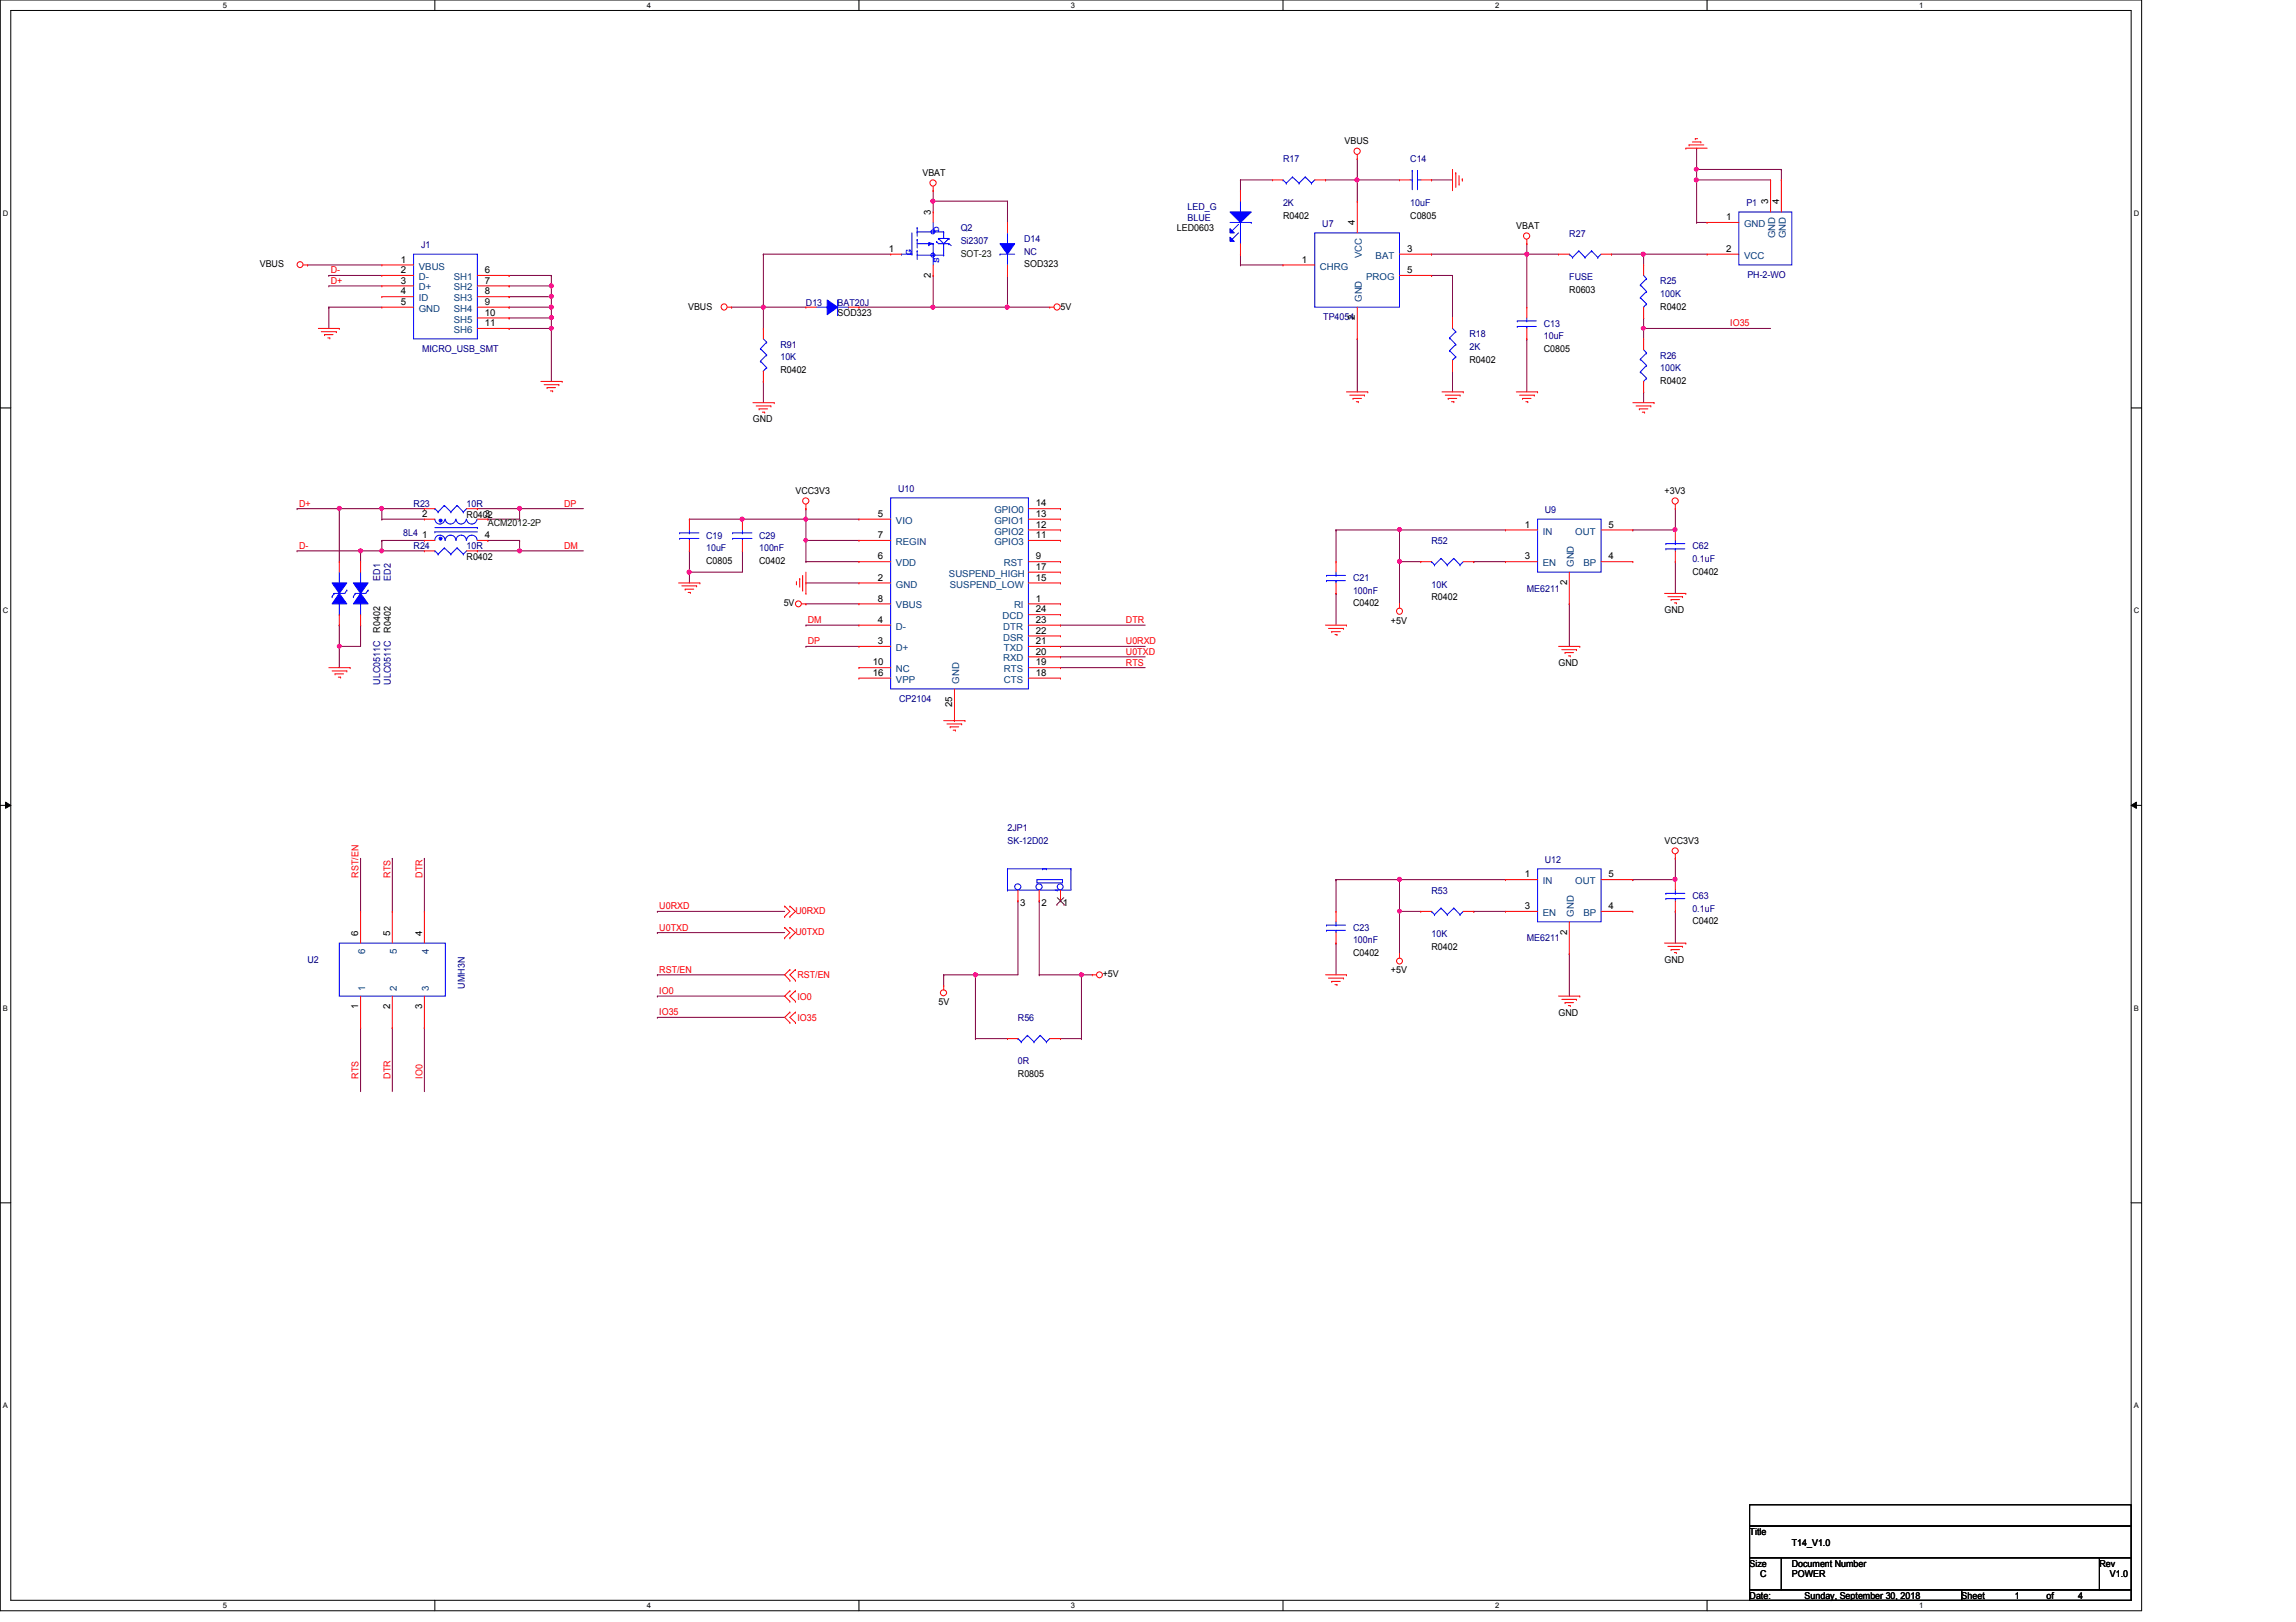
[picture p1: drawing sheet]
<svg xmlns="http://www.w3.org/2000/svg" width="297mm" height="210mm" viewBox="0 0 297 210" stroke-linecap="round" stroke-linejoin="round" font-family="sans-serif">
<defs><g id="words">
<g font-size="1.2">
<text x="119.3" y="22.8">VBAT</text>
<text x="173.9" y="18.7">VBUS</text>
<text x="120.4" y="27.8" transform="rotate(-90 120.4 27.8)">3</text>
<text x="152.3" y="29.9">LED0603</text>
<text x="166" y="28.3">R0402</text>
<text x="175.3" y="29.2" transform="rotate(-90 175.3 29.2)">4</text>
<text x="182.5" y="28.3">C0805</text>
<text x="196.2" y="29.7">VBAT</text>
<text x="223.3" y="28.5">1</text>
<text x="228.8" y="26.5" transform="rotate(-90 228.8 26.5)">3</text>
<text x="230.2" y="26.5" transform="rotate(-90 230.2 26.5)">4</text>
<text x="33.6" y="34.6">VBUS</text>
<text x="51.9" y="34">1</text>
<text x="51.9" y="35.3">2</text>
<text x="62.7" y="35.3">6</text>
<text x="115" y="32.6">1</text>
<text x="120.4" y="35.9" transform="rotate(-90 120.4 35.9)">2</text>
<text x="132.5" y="34.6">SOD323</text>
<text x="168.4" y="34">1</text>
<text x="182" y="32.6">3</text>
<text x="182" y="35.3">5</text>
<text x="223.3" y="32.6">2</text>
<text x="51.9" y="36.7">3</text>
<text x="51.9" y="38.1">4</text>
<text x="51.9" y="39.5">5</text>
<text x="62.7" y="36.7">7</text>
<text x="62.7" y="38.1">8</text>
<text x="62.7" y="39.5">9</text>
<text x="62.7" y="40.9">10</text>
<text x="89" y="40.1">VBUS</text>
<text x="108.4" y="40.9">SOD323</text>
<text x="137.2" y="40.1">5V</text>
<text x="175.3" y="41.4" transform="rotate(-90 175.3 41.4)">2</text>
<text x="203" y="37.9">R0603</text>
<text x="214.8" y="40.1">R0402</text>
<text x="62.7" y="42.2">11</text>
<text x="190.1" y="46.9">R0402</text>
<text x="199.7" y="45.6">C0805</text>
<text x="101" y="48.3">R0402</text>
<text x="214.8" y="49.7">R0402</text>
<text x="97.4" y="54.6">GND</text>
<text x="102.9" y="64">VCC3V3</text>
<text x="134" y="65.5">14</text>
<text x="215.3" y="64">+3V3</text>
<text x="54.6" y="69.6">1</text>
<text x="54.6" y="66.9">2</text>
<text x="60.4" y="67">R0402</text>
<text x="62.7" y="69.6">4</text>
<text x="62.7" y="66.9">3</text>
<text x="113.6" y="66.9">5</text>
<text x="113.6" y="69.6">7</text>
<text x="134" y="66.9">13</text>
<text x="134" y="68.3">12</text>
<text x="134" y="69.6">11</text>
<text x="197.3" y="68.3">1</text>
<text x="208.1" y="68.3">5</text>
<text x="60.4" y="72.4">R0402</text>
<text x="91.4" y="73">C0805</text>
<text x="98.2" y="73">C0402</text>
<text x="113.6" y="72.4">6</text>
<text x="113.6" y="75.1">2</text>
<text x="113.6" y="77.9">8</text>
<text x="134" y="72.4">9</text>
<text x="134" y="73.7">17</text>
<text x="134" y="75.1">15</text>
<text x="134" y="77.9">1</text>
<text x="185.2" y="77.7">R0402</text>
<text x="197.3" y="72.4">3</text>
<text x="202.7" y="75.7" transform="rotate(-90 202.7 75.7)">2</text>
<text x="208.1" y="72.4">4</text>
<text x="218.9" y="74.4">C0402</text>
<text x="49.2" y="81.9" transform="rotate(-90 49.2 81.9)">R0402</text>
<text x="50.5" y="81.9" transform="rotate(-90 50.5 81.9)">R0402</text>
<text x="101.4" y="78.5">5V</text>
<text x="113.6" y="80.6">4</text>
<text x="113.6" y="83.4">3</text>
<text x="134" y="79.2">24</text>
<text x="134" y="80.6">23</text>
<text x="134" y="82">22</text>
<text x="134" y="83.4">21</text>
<text x="175" y="78.5">C0402</text>
<text x="180" y="80.7">+5V</text>
<text x="215.3" y="79.3">GND</text>
<text x="112.9" y="87.5">16</text>
<text x="112.9" y="86.1">10</text>
<text x="134" y="84.7">20</text>
<text x="134" y="86.1">19</text>
<text x="134" y="87.5">18</text>
<text x="201.6" y="86.1">GND</text>
<text x="123.2" y="91.5" transform="rotate(-90 123.2 91.5)">25</text>
<text x="197.3" y="113.5">1</text>
<text x="208.1" y="113.5">5</text>
<text x="215.3" y="109.2">VCC3V3</text>
<text x="132" y="117.3">3</text>
<text x="134.7" y="117.3">2</text>
<text x="137.5" y="117.3">1</text>
<text x="197.3" y="117.6">3</text>
<text x="208.1" y="117.6">4</text>
<text x="218.9" y="119.6">C0402</text>
<text x="46.4" y="121.1" transform="rotate(-90 46.4 121.1)">6</text>
<text x="50.5" y="121.1" transform="rotate(-90 50.5 121.1)">5</text>
<text x="54.6" y="121.1" transform="rotate(-90 54.6 121.1)">4</text>
<text x="175" y="123.7">C0402</text>
<text x="180" y="125.9">+5V</text>
<text x="185.2" y="122.9">R0402</text>
<text x="202.7" y="120.9" transform="rotate(-90 202.7 120.9)">2</text>
<text x="215.3" y="124.6">GND</text>
<text x="46.4" y="130.6" transform="rotate(-90 46.4 130.6)">1</text>
<text x="50.5" y="130.6" transform="rotate(-90 50.5 130.6)">2</text>
<text x="54.6" y="130.6" transform="rotate(-90 54.6 130.6)">3</text>
<text x="121.4" y="130">5V</text>
<text x="142.7" y="126.5">+5V</text>
<text x="201.6" y="131.4">GND</text>
<text x="131.7" y="139.4">R0805</text>
<text x="226.4" y="198.6">Title</text>
<text x="226.4" y="202.7">Size</text>
<text x="231.8" y="202.7">Document Number</text>
<text x="231.8" y="200">T14_V1.0</text>
<text x="271.6" y="202.7">Rev</text>
<text x="226.4" y="206.9">Date:</text>
<text x="227.7" y="204.1">C</text>
<text x="231.8" y="204.1">POWER</text>
<text x="233.5" y="206.9">Sunday, September 30, 2018</text>
<text x="253.8" y="206.9">Sheet</text>
<text x="260.6" y="206.9">1</text>
<text x="264.7" y="206.9">of</text>
<text x="268.9" y="206.9">4</text>
<text x="273" y="204.1">V1.0</text>
</g>
<g font-size="1.2" fill="#00007f">
<text x="166" y="21">R17</text>
<text x="182.5" y="21">C14</text>
<text x="124.3" y="29.9">Q2</text>
<text x="153.6" y="27.2">LED_G</text>
<text x="153.6" y="28.6">BLUE</text>
<text x="166" y="26.6">2K</text>
<text x="171.1" y="29.4">U7</text>
<text x="182.5" y="26.6">10uF</text>
<text x="225.9" y="26.6">P1</text>
<text x="54.5" y="32.1">J1</text>
<text x="124.3" y="31.6">Si2307</text>
<text x="132.5" y="31.3">D14</text>
<text x="132.5" y="32.9">NC</text>
<text x="203" y="30.6">R27</text>
<text x="226.1" y="36">PH-2-WO</text>
<text x="104.3" y="39.5">D13</text>
<text x="108.4" y="39.5">BAT20J</text>
<text x="171.2" y="41.4">TP4054</text>
<text x="203" y="36.2">FUSE</text>
<text x="214.8" y="36.8">R25</text>
<text x="214.8" y="38.4">100K</text>
<text x="54.6" y="45.6">MICRO_USB_SMT</text>
<text x="101" y="45">R91</text>
<text x="101" y="46.7">10K</text>
<text x="190.1" y="43.6">R18</text>
<text x="190.1" y="45.3">2K</text>
<text x="199.7" y="42.3">C13</text>
<text x="199.7" y="43.9">10uF</text>
<text x="214.8" y="46.4">R26</text>
<text x="214.8" y="48">100K</text>
<text x="53.5" y="65.6">R23</text>
<text x="60.4" y="65.6">10R</text>
<text x="116.2" y="63.7">U10</text>
<text x="52.2" y="69.4">8L4</text>
<text x="53.5" y="71.1">R24</text>
<text x="60.4" y="71.1">10R</text>
<text x="91.4" y="69.7">C19</text>
<text x="91.4" y="71.3">10uF</text>
<text x="98.2" y="69.7">C29</text>
<text x="98.2" y="71.3">100nF</text>
<text x="185.2" y="70.4">R52</text>
<text x="199.9" y="66.4">U9</text>
<text x="218.9" y="71.1">C62</text>
<text x="49.2" y="75.1" transform="rotate(-90 49.2 75.1)">ED1</text>
<text x="50.5" y="75.1" transform="rotate(-90 50.5 75.1)">ED2</text>
<text x="175" y="75.2">C21</text>
<text x="175" y="76.8">100nF</text>
<text x="185.2" y="76">10K</text>
<text x="197.5" y="76.6">ME6211</text>
<text x="218.9" y="72.7">0.1uF</text>
<text x="49.2" y="88.6" transform="rotate(-90 49.2 88.6)">ULC0511C</text>
<text x="50.5" y="88.6" transform="rotate(-90 50.5 88.6)">ULC0511C</text>
<text x="116.3" y="90.8">CP2104</text>
<text x="130.3" y="107.6">2JP1</text>
<text x="130.3" y="109.2">SK-12D02</text>
<text x="199.9" y="111.7">U12</text>
<text x="185.2" y="115.7">R53</text>
<text x="218.9" y="116.3">C63</text>
<text x="218.9" y="118">0.1uF</text>
<text x="39.8" y="124.6">U2</text>
<text x="175" y="120.4">C23</text>
<text x="175" y="122.1">100nF</text>
<text x="185.2" y="121.3">10K</text>
<text x="197.5" y="121.8">ME6211</text>
<text x="60.2" y="128" transform="rotate(-90 60.2 128)">UMH3N</text>
<text x="131.7" y="132.1">R56</text>
<text x="131.7" y="137.8">0R</text>
</g>
<g font-size="1.2" fill="#003f7f">
<text x="225.6" y="29.4">GND</text>
<text x="54.2" y="34.9">VBUS</text>
<text x="170.8" y="34.9">CHRG</text>
<text x="176.2" y="33.4" transform="rotate(-90 176.2 33.4)">VCC</text>
<text x="178" y="33.5">BAT</text>
<text x="225.6" y="33.5">VCC</text>
<text x="229.7" y="30.9" transform="rotate(-90 229.7 30.9)">GND</text>
<text x="231.1" y="30.9" transform="rotate(-90 231.1 30.9)">GND</text>
<text x="54.2" y="36.2">D-</text>
<text x="54.2" y="37.6">D+</text>
<text x="54.2" y="39">ID</text>
<text x="54.2" y="40.3">GND</text>
<text x="58.7" y="36.2">SH1</text>
<text x="58.7" y="37.6">SH2</text>
<text x="58.7" y="39">SH3</text>
<text x="58.7" y="40.3">SH4</text>
<text x="58.7" y="41.7">SH5</text>
<text x="176.2" y="39.1" transform="rotate(-90 176.2 39.1)">GND</text>
<text x="176.7" y="36.2">PROG</text>
<text x="58.7" y="43.1">SH6</text>
<text x="115.9" y="67.8">VIO</text>
<text x="115.9" y="70.5">REGIN</text>
<text x="128.6" y="66.4">GPIO0</text>
<text x="128.6" y="67.8">GPIO1</text>
<text x="128.6" y="69.2">GPIO2</text>
<text x="128.6" y="70.5">GPIO3</text>
<text x="199.6" y="69.2">IN</text>
<text x="203.8" y="69.2">OUT</text>
<text x="115.9" y="73.3">VDD</text>
<text x="115.9" y="76">GND</text>
<text x="122.8" y="74.6">SUSPEND_HIGH</text>
<text x="122.9" y="76">SUSPEND_LOW</text>
<text x="129.9" y="73.3">RST</text>
<text x="199.6" y="73.3">EN</text>
<text x="203.6" y="73.4" transform="rotate(-90 203.6 73.4)">GND</text>
<text x="204.8" y="73.3">BP</text>
<text x="115.9" y="78.7">VBUS</text>
<text x="115.9" y="81.5">D-</text>
<text x="129.7" y="80.1">DCD</text>
<text x="129.8" y="81.5">DTR</text>
<text x="129.8" y="82.9">DSR</text>
<text x="131.2" y="78.7">RI</text>
<text x="115.9" y="84.2">D+</text>
<text x="115.9" y="88.3">VPP</text>
<text x="115.9" y="87">NC</text>
<text x="124.1" y="88.5" transform="rotate(-90 124.1 88.5)">GND</text>
<text x="129.8" y="85.6">RXD</text>
<text x="129.9" y="84.2">TXD</text>
<text x="129.9" y="87">RTS</text>
<text x="129.9" y="88.3">CTS</text>
<text x="199.6" y="114.4">IN</text>
<text x="199.6" y="118.5">EN</text>
<text x="203.6" y="118.6" transform="rotate(-90 203.6 118.6)">GND</text>
<text x="203.8" y="114.4">OUT</text>
<text x="204.8" y="118.5">BP</text>
<text x="47.2" y="123.4" transform="rotate(-90 47.2 123.4)">6</text>
<text x="51.3" y="123.4" transform="rotate(-90 51.3 123.4)">5</text>
<text x="55.5" y="123.4" transform="rotate(-90 55.5 123.4)">4</text>
<text x="47.2" y="128.2" transform="rotate(-90 47.2 128.2)">1</text>
<text x="51.3" y="128.2" transform="rotate(-90 51.3 128.2)">2</text>
<text x="55.5" y="128.2" transform="rotate(-90 55.5 128.2)">3</text>
</g>
<g font-size="1.2" fill="#f00">
<text x="42.8" y="35.4">D-</text>
<text x="42.8" y="36.7">D+</text>
<text x="223.9" y="42.2">IO35</text>
<text x="38.7" y="65.6">D+</text>
<text x="73" y="65.6">DP</text>
<text x="38.7" y="71">D-</text>
<text x="73" y="71">DM</text>
<text x="104.5" y="80.6">DM</text>
<text x="104.5" y="83.4">DP</text>
<text x="145.7" y="80.6">DTR</text>
<text x="145.7" y="83.4">U0RXD</text>
<text x="145.7" y="84.8">U0TXD</text>
<text x="145.7" y="86.1">RTS</text>
<text x="46.4" y="113.6" transform="rotate(-90 46.4 113.6)">RST/EN</text>
<text x="50.5" y="113.6" transform="rotate(-90 50.5 113.6)">RTS</text>
<text x="54.6" y="113.6" transform="rotate(-90 54.6 113.6)">DTR</text>
<text x="85.3" y="117.7">U0RXD</text>
<text x="102.9" y="118.3">U0RXD</text>
<text x="85.3" y="125.9">RST/EN</text>
<text x="85.3" y="120.4">U0TXD</text>
<text x="102.9" y="121">U0TXD</text>
<text x="85.3" y="128.7">IO0</text>
<text x="85.3" y="131.4">IO35</text>
<text x="103.2" y="126.6">RST/EN</text>
<text x="103.2" y="129.4">IO0</text>
<text x="103.2" y="132.1">IO35</text>
<text x="46.4" y="139.6" transform="rotate(-90 46.4 139.6)">RTS</text>
<text x="50.5" y="139.6" transform="rotate(-90 50.5 139.6)">DTR</text>
<text x="54.6" y="139.6" transform="rotate(-90 54.6 139.6)">IO0</text>
</g>
<g font-size="1.2" fill="#00f">
<text x="117.9" y="33" transform="rotate(-90 117.9 33)">G</text>
<text x="121.5" y="34" transform="rotate(-90 121.5 34)">S</text>
<text x="121.5" y="30" transform="rotate(-90 121.5 30)">D</text>
</g>
<g font-size="1.2" fill="#003f00">
<text x="124.3" y="33.2">SOT-23</text>
<text x="63.1" y="68.1">ACM2012-2P</text>
</g>
<g font-size="1">
<text x="28.8" y="1">5</text>
<text x="83.7" y="1">4</text>
<text x="138.6" y="1">3</text>
<text x="193.4" y="1">2</text>
<text x="248.3" y="1">1</text>
<text x=".4" y="27.9">D</text>
<text x="276.1" y="27.9">D</text>
<text x=".4" y="79.4">C</text>
<text x="276.1" y="79.4">C</text>
<text x=".4" y="130.8">B</text>
<text x="276.1" y="130.8">B</text>
<text x=".4" y="182.2">A</text>
<text x="276.1" y="182.2">A</text>
<text x="28.8" y="208.1">5</text>
<text x="83.7" y="208.1">4</text>
<text x="138.6" y="208.1">3</text>
<text x="193.4" y="208.1">2</text>
<text x="248.3" y="208.1">1</text>
</g>
</g></defs>
<path d="M0 0h277.1v208.4h-277.1zM1.4 1.4h274.3v205.7h-274.3z" fill="none" stroke="#000" stroke-width=".13"/>
<g fill="#fff">
<path d="M28.8 .1h.6v1.1h-.6z"/>
<path d="M28.8 207.2h.6v1.1h-.6z"/>
</g>
<path d="M56.3 0v1.4M56.3 207.1v1.3" fill="none" stroke="#000" stroke-width=".13"/>
<g fill="#fff">
<path d="M83.7 .1h.5v1.1h-.5z"/>
<path d="M83.7 207.2h.5v1.1h-.5z"/>
</g>
<path d="M111.1 0v1.4M111.1 207.1v1.3" fill="none" stroke="#000" stroke-width=".13"/>
<g fill="#fff">
<path d="M138.6 .1h.5v1.1h-.5z"/>
<path d="M138.6 207.2h.5v1.1h-.5z"/>
</g>
<path d="M166 0v1.4M166 207.1v1.3" fill="none" stroke="#000" stroke-width=".13"/>
<g fill="#fff">
<path d="M193.4 .1h.6v1.1h-.6z"/>
<path d="M193.4 207.2h.6v1.1h-.6z"/>
</g>
<path d="M220.8 0v1.4M220.8 207.1v1.3" fill="none" stroke="#000" stroke-width=".13"/>
<g fill="#fff">
<path d="M248.3 .1h.5v1.1h-.5z"/>
<path d="M248.3 207.2h.5v1.1h-.5z"/>
<path d="M.4 27.1h.7v1.1h-.7z"/>
<path d="M276.1 27.1h.7v1.1h-.7z"/>
<path d="M.4 78.5h.7v1.1h-.7z"/>
<path d="M276.1 78.5h.7v1.1h-.7z"/>
</g>
<path d="M0 52.8h1.4M275.7 52.8h1.4" fill="none" stroke="#000" stroke-width=".13"/>
<g fill="#fff">
<path d="M.4 129.9h.6v1.1h-.6z"/>
<path d="M276.1 129.9h.6v1.1h-.6z"/>
</g>
<path d="M0 104.2h1.4M.7 103.8l.7 .4-.7 .4zM275.7 104.2l.7-.4v.8zM275.7 104.2h1.4" fill="none" stroke="#000" stroke-width=".13"/>
<path d="M.7 103.8l.7 .4-.7 .4zM275.7 104.2l.7-.4v.8z" fill="#000"/>
<g fill="#fff">
<path d="M.4 181.4h.6v1.1h-.6z"/>
<path d="M276.1 181.4h.6v1.1h-.6z"/>
</g>
<path d="M0 155.7h1.4M275.7 155.7h1.4" fill="none" stroke="#000" stroke-width=".13"/>
<path d="M65.9 35.6h.1M65.9 37h.1M65.9 35.6h5.4M65.9 37h5.4M71.3 37h.1M71.3 37v1.4" fill="none" stroke="#7f003f" stroke-width=".13"/>
<circle cx="71.3" cy="37" r=".26" fill="#f0f"/>
<circle cx="71.3" cy="37" r=".26" fill="none" stroke="#f0f" stroke-width=".13"/>
<path d="M65.9 38.4h.1M65.9 38.4h5.4M71.3 38.4h.1M71.3 38.4v1.4" fill="none" stroke="#7f003f" stroke-width=".13"/>
<circle cx="71.3" cy="38.4" r=".26" fill="#f0f"/>
<circle cx="71.3" cy="38.4" r=".26" fill="none" stroke="#f0f" stroke-width=".13"/>
<path d="M65.9 39.8h.1M65.9 39.8h5.4M71.3 42.5h.1M71.3 42.5v6.9" fill="none" stroke="#7f003f" stroke-width=".13"/>
<circle cx="71.3" cy="42.5" r=".25" fill="#f0f"/>
<circle cx="71.3" cy="42.5" r=".25" fill="none" stroke="#f0f" stroke-width=".13"/>
<path d="M65.9 41.1h.1M65.9 41.1h5.4" fill="none" stroke="#7f003f" stroke-width=".13"/>
<circle cx="71.3" cy="41.1" r=".26" fill="#f0f"/>
<circle cx="71.3" cy="41.1" r=".26" fill="none" stroke="#f0f" stroke-width=".13"/>
<g fill="none" stroke="#7f003f" stroke-width=".13">
<path d="M42.5 39.8h.1M42.5 37h.1M42.5 35.6h.1M42.5 39.8h6.9M42.5 39.8v2.7M42.5 37h6.9M42.5 35.6h6.9M175.6 23.3h.1M175.6 23.3v2.7M65.9 42.5h.1M65.9 42.5h5.4M104.3 80.9h.1"/>
<path d="M104.3 83.7h.1M104.3 80.9h6.8M104.3 83.7h6.8M137.2 85h.1M137.2 80.9h.1M137.2 86.4h.1M137.2 80.9h11M137.2 85h11M137.2 86.4h11"/>
</g>
<circle cx="175.6" cy="23.3" r=".26" fill="#f0f"/>
<circle cx="175.6" cy="23.3" r=".26" fill="none" stroke="#f0f" stroke-width=".13"/>
<g fill="none" stroke="#7f003f" stroke-width=".13">
<path d="M160.5 34.3h.1M160.5 32.9h.1M160.5 23.3h.1M160.5 23.3h4.1M160.5 34.3h5.5M160.5 23.3v1.4M160.5 32.9v1.4M175.6 23.3h.1M175.6 23.3h5.5M185.2 35.6h.1M185.2 23.3h.1M185.2 23.3h2.7"/>
<path d="M185.2 35.6h2.7M187.9 35.6h.1M187.9 35.6v5.5M197.5 32.9h.1M197.5 32.9v6.9M219.5 28.8h.1M219.5 23.3h.1M219.5 28.8h1.3M219.5 23.3v5.5M175.6 43.9h.1M175.6 43.9v6.8M187.9 48h.1"/>
<path d="M187.9 48v2.7M197.5 43.9h.1M197.5 43.9v6.8"/>
</g>
<circle cx="219.5" cy="23.3" r=".26" fill="#f0f"/>
<circle cx="219.5" cy="23.3" r=".26" fill="none" stroke="#f0f" stroke-width=".13"/>
<path d="M185.2 32.9h.1M185.2 32.9h12.3" fill="none" stroke="#7f003f" stroke-width=".13"/>
<circle cx="197.5" cy="32.9" r=".26" fill="#f0f"/>
<circle cx="197.5" cy="32.9" r=".26" fill="none" stroke="#f0f" stroke-width=".13"/>
<g fill="none" stroke="#7f003f" stroke-width=".13">
<path d="M171.5 23.3h.1M175.6 20.6h.1M175.6 20.6v2.7h-4.1M197.5 31.5h.1M197.5 31.5v1.4M219.5 23.3h.1M219.5 21.9h.1M219.5 23.3h9.6M219.5 21.9v1.4M219.5 21.9h11M230.5 21.9h.1M230.5 21.9v1.4"/>
<path d="M46.6 111.1h.1M46.6 111.1v6.8M50.8 111.1h.1M50.8 111.1v6.8M54.9 111.1h.1M54.9 111.1v6.8M46.6 133h.1M46.6 133v8.3M50.8 133h.1M50.8 133v8.3M54.9 133h.1M54.9 133v8.3"/>
</g>
<circle cx="219.5" cy="21.9" r=".25" fill="#f0f"/>
<circle cx="219.5" cy="21.9" r=".25" fill="none" stroke="#f0f" stroke-width=".13"/>
<g fill="none" stroke="#7f003f" stroke-width=".13">
<path d="M219.5 19.2h.1M219.5 19.2v2.7M104.3 78.1h.1M104.3 75.4h.1M104.3 65.8h.1M104.3 72.7h.1M104.3 69.9h.1M104.3 78.1h6.8M104.3 75.4h6.8M104.3 65.8v1.4M104.3 72.7h6.8M104.3 69.9h6.8"/>
<path d="M137.2 83.7h.1M137.2 83.7h11"/>
</g>
<path d="M104.1 69.7h.3l.1 .2-.1 .2h-.2h-.1z" fill-rule="evenodd" fill="#f0f"/>
<path d="M104.1 69.7h.3l.1 .2-.1 .2h-.2h-.1z" fill="none" stroke="#f0f" stroke-width=".13"/>
<path d="M104.3 69.9h.1M104.3 67.2h.1M104.3 67.2v5.5M104.3 67.2h6.8" fill="none" stroke="#7f003f" stroke-width=".13"/>
<path d="M104.1 67l.1-.1 .2 .1v.4h-.2h-.1z" fill-rule="evenodd" fill="#f0f"/>
<path d="M104.1 67l.1-.1 .2 .1v.4h-.2h-.1z" fill="none" stroke="#f0f" stroke-width=".13"/>
<path d="M96.1 67.2h.1M96.1 67.2h8.2" fill="none" stroke="#7f003f" stroke-width=".13"/>
<circle cx="96" cy="67.2" r=".26" fill="#f0f"/>
<circle cx="96" cy="67.2" r=".26" fill="none" stroke="#f0f" stroke-width=".13"/>
<path d="M89.2 71.3h.1M89.2 74h.1M89.2 71.3v2.7M96.1 71.3h.1M96.1 71.3v2.7h-6.9" fill="none" stroke="#7f003f" stroke-width=".13"/>
<circle cx="89.1" cy="74" r=".26" fill="#f0f"/>
<circle cx="89.1" cy="74" r=".26" fill="none" stroke="#f0f" stroke-width=".13"/>
<path d="M71.3 39.8h.1M71.3 39.8v2.7M71.3 41.1h.1M89.2 74h.1M89.2 74v1.4M172.8 76.8h.1M172.8 76.8v4.1" fill="none" stroke="#7f003f" stroke-width=".13"/>
<circle cx="71.3" cy="39.8" r=".26" fill="#f0f"/>
<circle cx="71.3" cy="39.8" r=".26" fill="none" stroke="#f0f" stroke-width=".13"/>
<path d="M39.8 34.3h.1M39.8 34.3h9.6M71.3 35.6h.1M71.3 35.6v1.4M49.4 65.8h.1M49.4 65.8h5.5" fill="none" stroke="#7f003f" stroke-width=".13"/>
<path d="M49.2 65.6l.2-.1 .2 .1-.1 .4h-.1h-.2z" fill-rule="evenodd" fill="#f0f"/>
<path d="M49.2 65.6l.2-.1 .2 .1-.1 .4h-.1h-.2z" fill="none" stroke="#f0f" stroke-width=".13"/>
<path d="M67.2 71.3h.1M67.2 71.3h8.3" fill="none" stroke="#7f003f" stroke-width=".13"/>
<circle cx="67.2" cy="71.3" r=".26" fill="#f0f"/>
<circle cx="67.2" cy="71.3" r=".26" fill="none" stroke="#f0f" stroke-width=".13"/>
<path d="M67.2 65.8h.1M67.2 65.8h8.3" fill="none" stroke="#7f003f" stroke-width=".13"/>
<circle cx="67.2" cy="65.8" r=".26" fill="#f0f"/>
<circle cx="67.2" cy="65.8" r=".26" fill="none" stroke="#f0f" stroke-width=".13"/>
<g fill="none" stroke="#7f003f" stroke-width=".13">
<path d="M49.4 67.2h.1M49.4 69.9h.1M49.4 71.3h.1M49.4 67.2h5.5M49.4 69.9h5.5M49.4 71.3h5.5M61.8 65.8h.1M61.8 65.8h5.4M63.1 67.2h.1M63.1 69.9h.1M63.1 69.9h4.1M67.2 65.8h.1"/>
<path d="M67.2 69.9h.1M67.2 65.8v1.4h-4.1M67.2 69.9v1.4"/>
</g>
<path d="M49.2 71.1l.2-.1 .2 .1-.1 .4h-.1h-.2z" fill-rule="evenodd" fill="#f0f"/>
<path d="M49.2 71.1l.2-.1 .2 .1-.1 .4h-.1h-.2z" fill="none" stroke="#f0f" stroke-width=".13"/>
<path d="M43.9 65.8h.1M43.9 65.8h5.5M49.4 65.8h.1M49.4 65.8v1.4M61.8 71.3h.1M61.8 71.3h5.4" fill="none" stroke="#7f003f" stroke-width=".13"/>
<circle cx="43.9" cy="65.8" r=".26" fill="#f0f"/>
<circle cx="43.9" cy="65.8" r=".26" fill="none" stroke="#f0f" stroke-width=".13"/>
<path d="M46.6 71.3h.1M49.4 69.9h.1M49.4 69.9v1.4h-2.8" fill="none" stroke="#7f003f" stroke-width=".13"/>
<circle cx="46.6" cy="71.3" r=".26" fill="#f0f"/>
<circle cx="46.6" cy="71.3" r=".26" fill="none" stroke="#f0f" stroke-width=".13"/>
<g fill="none" stroke="#7f003f" stroke-width=".13">
<path d="M38.4 71.3h.1M38.4 65.8h.1M38.4 71.3h8.2M38.4 65.8h5.5M43.9 65.8h.1M43.9 65.8v6.9M46.6 71.3h.1M46.6 71.3v1.4M43.9 80.9h.1M43.9 83.7h.1M43.9 80.9v2.8M46.6 80.9h.1"/>
<path d="M46.6 80.9v2.8h-2.7"/>
</g>
<circle cx="43.9" cy="83.6" r=".25" fill="#f0f"/>
<circle cx="43.9" cy="83.6" r=".25" fill="none" stroke="#f0f" stroke-width=".13"/>
<g fill="none" stroke="#7f003f" stroke-width=".13">
<path d="M98.8 39.8h.1M98.8 39.8v2.7M120.7 26h.1M120.7 26v1.4M89.2 67.2h.1M89.2 67.2h6.9M43.9 83.7h.1M43.9 83.7v2.7M85 117.9h.1M85 117.9h16.5M85 128.9h.1M85 126.2h.1"/>
<path d="M85 120.7h.1M85 128.9h16.5M85 126.2h16.5M85 120.7h16.5"/>
</g>
<circle cx="98.8" cy="39.8" r=".26" fill="#f0f"/>
<circle cx="98.8" cy="39.8" r=".26" fill="none" stroke="#f0f" stroke-width=".13"/>
<g fill="none" stroke="#7f003f" stroke-width=".13">
<path d="M94.7 39.8h.1M94.7 39.8h9.6M98.8 39.8h.1M111.1 39.8h.1M111.1 39.8h9.6M98.8 49.4h.1M98.8 49.4v2.7M181.1 72.7h.1M181.1 72.7h2.7M190.7 72.7h.1M190.7 72.7h4.1M211.2 68.6h.1"/>
<path d="M216.7 72.7h.1M216.7 65.8h.1M216.7 65.8v2.8h-5.5M216.7 72.7v4.1"/>
</g>
<circle cx="216.7" cy="68.5" r=".26" fill="#f0f"/>
<circle cx="216.7" cy="68.5" r=".26" fill="none" stroke="#f0f" stroke-width=".13"/>
<path d="M98.8 32.9h.1M98.8 32.9h16.4M98.8 32.9v6.9M120.7 35.6h.1M120.7 26h.1M120.7 35.6v4.2M120.7 26h9.6M130.3 26h.1M130.3 26v2.8M203 78.1h.1M203 78.1v5.6" fill="none" stroke="#7f003f" stroke-width=".13"/>
<circle cx="120.7" cy="26" r=".26" fill="#f0f"/>
<circle cx="120.7" cy="26" r=".26" fill="none" stroke="#f0f" stroke-width=".13"/>
<path d="M130.3 35.6h.1M130.3 35.6v4.2" fill="none" stroke="#7f003f" stroke-width=".13"/>
<circle cx="130.3" cy="39.8" r=".26" fill="#f0f"/>
<circle cx="130.3" cy="39.8" r=".26" fill="none" stroke="#f0f" stroke-width=".13"/>
<path d="M120.7 39.8h.1M120.7 39.8h9.6" fill="none" stroke="#7f003f" stroke-width=".13"/>
<circle cx="120.7" cy="39.8" r=".26" fill="#f0f"/>
<circle cx="120.7" cy="39.8" r=".26" fill="none" stroke="#f0f" stroke-width=".13"/>
<path d="M120.7 24.7h.1M120.7 24.7v1.3M130.3 39.8h.1M130.3 39.8h5.5M181.1 72.7h.1M181.1 68.6h.1M181.1 72.7v5.4M181.1 68.6h13.7" fill="none" stroke="#7f003f" stroke-width=".13"/>
<circle cx="181.1" cy="68.5" r=".26" fill="#f0f"/>
<circle cx="181.1" cy="68.5" r=".26" fill="none" stroke="#f0f" stroke-width=".13"/>
<path d="M172.8 68.6h.1M172.8 68.6v4.1M181.1 68.6h.1M181.1 68.6v4.1" fill="none" stroke="#7f003f" stroke-width=".13"/>
<circle cx="181.1" cy="72.6" r=".26" fill="#f0f"/>
<circle cx="181.1" cy="72.6" r=".26" fill="none" stroke="#f0f" stroke-width=".13"/>
<path d="M212.6 32.9h.1M212.6 32.9h8.2M212.6 41.1h.1M212.6 50.7h.1M212.6 41.1v1.4M212.6 50.7v1.4M172.8 68.6h.1M172.8 68.6h8.3" fill="none" stroke="#7f003f" stroke-width=".13"/>
<circle cx="212.6" cy="32.9" r=".26" fill="#f0f"/>
<circle cx="212.6" cy="32.9" r=".26" fill="none" stroke="#f0f" stroke-width=".13"/>
<path d="M197.5 32.9h.1M197.5 32.9h4.1M212.6 32.9h.1M212.6 32.9v1.4M212.6 42.5h.1M212.6 42.5h16.5M85 131.7h.1M85 131.7h16.5" fill="none" stroke="#7f003f" stroke-width=".13"/>
<circle cx="212.6" cy="42.5" r=".25" fill="#f0f"/>
<circle cx="212.6" cy="42.5" r=".25" fill="none" stroke="#f0f" stroke-width=".13"/>
<g fill="none" stroke="#7f003f" stroke-width=".13">
<path d="M212.6 42.5h.1M212.6 42.5v1.4M181.1 117.9h.1M181.1 117.9h2.7M190.7 117.9h.1M190.7 117.9h4.1M211.2 113.8h.1M216.7 117.9h.1M216.7 111.1h.1M216.7 111.1v2.7h-5.5M216.7 117.9v4.1M172.8 122h.1"/>
<path d="M172.8 122v4.2"/>
</g>
<circle cx="216.7" cy="113.8" r=".26" fill="#f0f"/>
<circle cx="216.7" cy="113.8" r=".26" fill="none" stroke="#f0f" stroke-width=".13"/>
<path d="M181.1 117.9h.1M181.1 113.8h.1M181.1 117.9v5.5M181.1 113.8h13.7M203 123.4h.1M203 123.4v5.5" fill="none" stroke="#7f003f" stroke-width=".13"/>
<circle cx="181.1" cy="113.8" r=".26" fill="#f0f"/>
<circle cx="181.1" cy="113.8" r=".26" fill="none" stroke="#f0f" stroke-width=".13"/>
<path d="M172.8 113.8h.1M172.8 113.8v4.1M181.1 113.8h.1M181.1 113.8v4.1" fill="none" stroke="#7f003f" stroke-width=".13"/>
<circle cx="181.1" cy="117.9" r=".25" fill="#f0f"/>
<circle cx="181.1" cy="117.9" r=".25" fill="none" stroke="#f0f" stroke-width=".13"/>
<path d="M208.5 32.9h.1M208.5 32.9h4.1M134.4 116.6h.1M134.4 116.6v9.6M172.8 113.8h.1M172.8 113.8h8.3M139.9 126.2h.1M139.9 126.2h1.4" fill="none" stroke="#7f003f" stroke-width=".13"/>
<circle cx="139.9" cy="126.2" r=".26" fill="#f0f"/>
<circle cx="139.9" cy="126.2" r=".26" fill="none" stroke="#f0f" stroke-width=".13"/>
<path d="M131.7 116.6h.1M131.7 116.6v9.6h-5.5M122.1 126.2h.1M122.1 126.2v1.4M126.2 126.2h.1M126.2 134.4h.1M126.2 134.4h4.1M126.2 126.2v8.2M137.2 134.4h2.7M139.9 134.4h.1M139.9 126.2h.1M139.9 126.2v8.2" fill="none" stroke="#7f003f" stroke-width=".13"/>
<circle cx="126.2" cy="126.2" r=".26" fill="#f0f"/>
<circle cx="126.2" cy="126.2" r=".26" fill="none" stroke="#f0f" stroke-width=".13"/>
<path d="M122.1 126.2h.1M122.1 126.2h4.1M134.4 126.2h.1M134.4 126.2h5.5" fill="none" stroke="#7f003f" stroke-width=".13"/>
<g fill="none" stroke="#f00" stroke-width=".13">
<path d="M218.1 19.2h.1M218.1 19.2h2.7M218.5 18.8h.1M218.5 18.8h1.9M218.9 18.4h1.1M219.3 17.9h.1M219.3 17.9h.3M220 18.4h.1M39.2 34.3h.6M39.8 34.3h.1M49.4 34.3h.1M49.4 35.6h.1"/>
<path d="M49.4 37h.1M49.4 38.4h.1M49.4 39.8h.1M49.4 34.3h4.1M49.4 39.8h4.1M49.4 35.6h4.1M49.4 37h4.1M49.4 38.4h4.1M61.8 39.8h4.1M61.8 35.6h4.1M61.8 37h4.1M61.8 38.4h4.1"/>
<path d="M65.9 35.6h.1M65.9 37h.1M65.9 38.4h.1M65.9 39.8h.1M94.1 39.8h.6M94.7 39.8h.1M120.7 24.7h.1M120.7 24.1v.6M135.8 39.8h.1M135.8 39.8h.6M164.6 23.3h.1M164.6 23.3h1.4"/>
<path d="M170.1 23.3h1.4M171.5 23.3h.1M175.6 20.6h.1M175.6 20v.6M187.9 21.9h.1M187.9 21.9v2.8M188.3 22.4h.1M188.3 22.4v1.9M188.8 23.8h.1M188.8 22.7v1.1M189.2 23.2h.1M189.2 23.2v.3"/>
<path d="M197.5 31.5h.1M197.5 31v.5M201.6 32.9h.1M201.6 32.9h1.4M207.1 32.9h1.4M208.5 32.9h.1M41.2 42.5h2.7M41.6 42.9h1.9M42 43.3h.1M42 43.3h1.1M42.4 43.7h.3M42.7 43.7h.1"/>
<path d="M43.5 42.9h.1M43.9 42.5h.1M61.8 42.5h4.1M61.8 41.1h4.1M65.9 41.1h.1M65.9 42.5h.1M70 49.4h2.7M70.4 49.8h1.9M70.8 50.2h.1M70.8 50.2h1.1M71.2 50.6h.3M71.5 50.6h.1"/>
<path d="M72.3 49.8h.1M72.7 49.4h.1M97.4 52.1h2.8M97.8 52.5h1.9M98.2 52.9h.1M98.2 52.9h1.1M98.6 53.3h.3M98.9 53.3h.1M99.7 52.5h.1M100.2 52.1h.1M174.2 50.7h2.7M174.6 51.1h1.9"/>
<path d="M175 51.6h.1M175 51.6h1.1M175.5 52h.2M175.7 52h.1M176.5 51.1h.1M176.9 50.7h.1M186.6 50.7h2.7M187 51.1h1.9M187.4 51.6h.1M187.4 51.6h1.1M187.8 52h.3M188.1 52h.1"/>
<path d="M188.9 51.1h.1M189.3 50.7h.1M196.2 50.7h2.7M196.6 51.1h1.9M197 51.6h.1M197 51.6h1.1M197.4 52h.3M197.7 52h.1M198.5 51.1h.1M198.9 50.7h.1M211.2 52.1h2.8M211.7 52.5h1.9"/>
<path d="M212.1 52.9h.1M212.1 52.9h1.1M212.5 53.3h.3M212.8 53.3h.1M213.6 52.5h.1M214 52.1h.1M54.9 71.3h.1M54.9 65.8h.1M54.9 71.3h1.4M54.9 65.8h1.4M60.4 71.3h1.4M60.4 65.8h1.4"/>
<path d="M61.8 71.3h.1M61.8 65.8h.1M87.8 75.4h2.7M88.2 75.8h1.9M88.6 76.2h.1M88.6 76.2h1.1M89 76.7h.3M89.3 76.7h.1M90.1 75.8h.1M90.5 75.4h.1M103 75.6h.1M103 75.3v.3"/>
<path d="M103.5 74.9h.1M103.5 74.9v1.1M103.7 78.1h.6M103.8 76.4h.1M103.8 74.5v1.9M104.3 76.8h.1M104.3 78.1h.1M104.3 65.8h.1M104.3 65.3v.5M104.3 74v2.8M111.1 67.2h.1M111.1 69.9h.1"/>
<path d="M111.1 72.7h.1M111.1 75.4h.1M111.1 78.1h.1M111.1 75.4h4.1M111.1 78.1h4.1M111.1 67.2h4.1M111.1 69.9h4.1M111.1 72.7h4.1M133.1 75.4h4.1M133.1 78.1h4.1M133.1 65.8h4.1M133.1 67.2h4.1"/>
<path d="M133.1 69.9h4.1M133.1 72.7h4.1M133.1 68.6h4.1M133.1 74h4.1M133.1 79.5h4.1M137.2 65.8h.1M137.2 67.2h.1M137.2 68.6h.1M137.2 69.9h.1M137.2 72.7h.1M137.2 74h.1M137.2 75.4h.1"/>
<path d="M137.2 78.1h.1M137.2 79.5h.1M181.1 78.1h.1M181.1 78.1v.6M215.3 76.8h2.8M215.8 77.2h1.9M216.2 77.6h.1M216.2 77.6h1.1M216.6 78h.3M216.7 65.8h.1M216.7 65.3v.5M216.9 78h.1"/>
<path d="M217.7 77.2h.1M218.1 76.8h.1M42.5 86.4h2.8M43 86.8h1.9M43.3 87.2h.1M43.3 87.2h1.1M43.8 87.6h.3M44.1 87.6h.1M44.9 86.8h.1M45.3 86.4h.1M111.1 80.9h.1M111.1 83.7h.1"/>
<path d="M111.1 87.8h.1M111.1 86.4h.1M111.1 80.9h4.1M111.1 86.4h4.1M111.1 83.7h4.1M111.1 87.8h4.1M122.1 93.3h2.7M122.5 93.7h1.9M122.9 94.1h.1M122.9 94.1h1.1M123.3 94.5h.3M123.5 93.3h.1"/>
<path d="M123.5 89.2v4.1M123.6 94.5h.1M124.4 93.7h.1M124.8 93.3h.1M133.1 80.9h4.1M133.1 86.4h4.1M133.1 83.7h4.1M133.1 87.8h4.1M133.1 82.3h4.1M133.1 85h4.1M137.2 80.9h.1M137.2 82.3h.1"/>
<path d="M137.2 83.7h.1M137.2 85h.1M137.2 86.4h.1M137.2 87.8h.1M171.5 80.9h2.7M171.9 81.3h1.9M172.3 81.7h.1M172.3 81.7h1.1M172.7 82.1h.3M173 82.1h.1M173.8 81.3h.1M174.2 80.9h.1"/>
<path d="M201.6 83.7h2.8M202.1 84.1h1.9M202.5 84.5h.1M202.5 84.5h1.1M202.9 84.9h.3M203.2 84.9h.1M204 84.1h.1M204.4 83.7h.1M101.5 118.6h.1M101.5 117.3h.1M101.5 117.3l.7 .6-.7 .7M102.2 118.6h.1"/>
<path d="M102.2 117.3h.1M102.2 117.3l.7 .6-.7 .7M216.7 111.1h.1M216.7 110.5v.6M101.5 121.4h.1M101.5 120h.1M101.5 120l.7 .7-.7 .7M102.2 125.5h.1M102.2 126.9h.1M102.2 128.2h.1M102.2 129.6h.1M102.2 121.4h.1"/>
<path d="M102.2 120h.1M102.2 131h.1M102.2 132.3h.1M102.2 125.5l-.7 .7 .7 .7M102.2 128.2l-.7 .7 .7 .7M102.2 120l.7 .7-.7 .7M102.2 131l-.7 .7 .7 .6M102.9 126.9h.1M102.9 125.5h.1M102.9 129.6h.1M102.9 128.2h.1M102.9 132.3h.1"/>
<path d="M102.9 131h.1M102.9 125.5l-.7 .7 .7 .7M102.9 128.2l-.7 .7 .7 .7M102.9 131l-.7 .7 .7 .6M122.1 127.6h.1M122.1 127.6v.5M141.3 126.2h.1M141.3 126.2h.6M171.5 126.2h2.7M171.9 126.6h1.9M172.3 127h.1M172.3 127h1.1"/>
<path d="M172.7 127.4h.3M173 127.4h.1M173.8 126.6h.1M174.2 126.2h.1M181.1 123.4h.1M181.1 123.4v.6M201.6 128.9h2.8M202.1 129.3h1.9M202.5 129.8h.1M202.5 129.8h1.1M202.9 130.1h.3M203.2 130.1h.1"/>
<path d="M204 129.3h.1M204.4 128.9h.1M215.3 122h2.8M215.8 122.5h1.9M216.2 122.9h.1M216.2 122.9h1.1M216.6 123.3h.3M216.9 123.3h.1M217.7 122.5h.1M218.1 122h.1"/>
<circle cx="175.6" cy="19.6" r=".4"/>
<circle cx="38.8" cy="34.2" r=".38"/>
<circle cx="93.7" cy="39.7" r=".39"/>
<circle cx="120.7" cy="23.7" r=".4"/>
<circle cx="136.8" cy="39.7" r=".4"/>
<circle cx="197.5" cy="30.5" r=".4"/>
<circle cx="103.3" cy="78.1" r=".38"/>
<circle cx="104.2" cy="64.8" r=".4"/>
<circle cx="181" cy="79.1" r=".39"/>
<circle cx="216.7" cy="64.8" r=".4"/>
<circle cx="216.7" cy="110.1" r=".39"/>
<circle cx="122.1" cy="128.5" r=".39"/>
<circle cx="142.2" cy="126.1" r=".38"/>
<circle cx="181.1" cy="124.4" r=".38"/>
</g>
<path d="M226.4 194.7h49.3v2.8h-49.3zM226.4 197.5h49.3v4.1h-49.3zM226.4 201.6h4.1v4.1h-4.1zM226.4 205.7h27.4v1.4h-27.4zM230.5 201.6h41.1v4.1h-41.1zM253.8 205.7h21.9v1.4h-21.9zM271.6 201.6h4.1v4.1h-4.1z" fill="none" stroke="#000" stroke-width=".13"/>
<g fill="none" stroke="#00f" stroke-width=".13">
<path d="M53.5 32.9h8.3v11h-8.3zM105.6 39.8h1.4M107 39.8h.1M108.4 38.8v1.9M108.4 39.8h1.4M109.8 39.8h.1M166 23.3h.1M166 23.3l.4 .4M166.4 23.7h.1M167.2 22.9h.1M167.2 22.9l.9 .8M167.2 22.9l-.8 .8"/>
<path d="M168.1 23.7h.1M168.9 22.9h.1M168.9 22.9l.8 .8M168.9 22.9l-.8 .8M169.7 23.7h.1M170.1 23.3l-.4 .4M203 32.9h.1M203 32.9l.5 .4M203.5 33.3h.1M204.3 32.5h.1M204.3 32.5l.8 .8M204.3 32.5l-.8 .8"/>
<path d="M205.1 33.3h.1M205.9 32.5h.1M205.9 32.5l.8 .8M205.9 32.5l-.8 .8M206.7 33.3h.1M207.1 32.9l-.4 .4M108.4 40.7h.1M56.3 71.3h.1M56.3 65.8h.1M56.3 71.3l.4 .4M56.3 65.8l.4 .5M56.7 71.7h.1"/>
<path d="M56.7 66.3h.1M57.5 70.9h.1M57.5 65.4h.1M57.5 70.9l.8 .8M57.5 70.9l-.8 .8M57.5 65.4l.8 .9M57.5 65.4l-.8 .9M58.3 71.7h.1M58.3 66.3h.1M59.1 70.9h.1M59.1 65.4h.1M59.1 70.9l.8 .8"/>
<path d="M59.1 70.9l-.8 .8M59.1 65.4l.8 .9M59.1 65.4l-.8 .9M59.9 71.7h.1M59.9 66.3h.1M60.4 71.3l-.5 .4M60.4 65.8l-.5 .5M115.2 64.4h17.9v24.8h-17.9z"/>
</g>
<path d="M107 38.8l1.4 1-1.4 .9z" fill-rule="evenodd" fill="#00f"/>
<g fill="none" stroke="#00f" stroke-width=".13">
<path d="M107 38.8l1.4 1-1.4 .9zM116.6 32.9h.1M116.6 32.9h1.4M118 32.9h.1M118 30.1v2.8M118.7 32.5h.1M118.7 31h.1M118.7 29.5h.1M118.7 30h.1M118.7 31.5h2M118.7 29.5v1.1M118.7 31v1.1"/>
<path d="M118.7 32.5v1.1M118.7 33h3.4M118.7 30h3.4M120.2 31.7h.1M120.2 31.4h.1M120.2 31.4l.5 .1M120.2 31.4v.3M120.7 30h.1M120.7 31.5h.1M120.7 33h.1M120.7 28.8v1.2M120.7 31.5v2.8"/>
<path d="M120.7 31.5l-.5 .2M121.2 31.2h.1M121.2 31.2l.2 .3h1.4M121.4 30.9h.1M121.4 30.9h1.4M121.4 30.9l.7 .6M122.1 33h.1M122.1 31.5h.1M122.1 30h.1M122.1 30v.9M122.1 31.5v1.5M122.8 31.5h.1"/>
<path d="M122.8 30.9h.1M122.8 31.5l.3 .3M122.8 30.9l-.7 .6M129.4 32.9h.1M129.4 32.9h1.9M130.3 31.5h.1M130.3 34.3h.1M130.3 30.1v1.4M130.3 32.9v1.4M187.5 43.7h.1M187.5 45.4h.1M187.5 43.7l.8 .9"/>
<path d="M187.5 45.4l.8 .8M187.9 46.6h.1M187.9 42.5l.4 .4M188.3 42.9h.1M188.3 44.6h.1M188.3 46.2h.1M188.3 42.9l-.8 .8M188.3 44.6l-.8 .8M188.3 46.2l-.4 .4M212.2 46.5h.1M212.2 48.1h.1M212.2 46.5l.8 .8"/>
<path d="M212.2 48.1l.8 .8M212.6 49.4h.1M212.6 45.3l.4 .4M213 45.7h.1M213 47.3h.1M213 48.9h.1M213 45.7l-.8 .8M213 47.3l-.8 .8M213 48.9l-.4 .5M94.8 69h.1M94.8 69.7h.1M94.8 69h2.5"/>
<path d="M94.8 69.7h2.5M96.1 69.7h.1M96.1 69h.1M96.1 68.6v.4M96.1 69.7v.2M198.9 67.2h8.2v6.8h-8.2zM215.5 70.4h.1M215.5 71h.1M215.5 70.4h2.5M215.5 71h2.5M216.7 71h.1M216.7 70.4h.1"/>
<path d="M216.7 69.9v.5M216.7 71v.3M43.9 122h13.7v6.9h-13.7z"/>
<circle cx="120.7" cy="30" r=".26"/>
<circle cx="120.7" cy="33" r=".26"/>
</g>
<g fill="none" stroke="#f00" stroke-width=".13">
<path d="M104.3 39.8h.1M104.3 39.8h1.3M109.8 39.8h1.3M111.1 39.8h.1M115.2 32.9h.1M115.2 32.9h1.4M120.7 27.4h.1M120.7 35.6h.1M120.7 27.4v1.4M120.7 34.3v1.3M187.9 41.1h.1M187.9 48h.1"/>
<path d="M187.9 41.1v1.4M187.9 46.6v1.4M212.6 43.9h.1M212.6 50.7h.1M212.6 43.9v1.4M212.6 49.4v1.3M96.1 71.3h.1M96.1 67.2h.1M96.1 67.2v1.4M96.1 69.9v1.4M194.8 68.6h.1M194.8 72.7h.1"/>
<path d="M194.8 68.6h4.1M194.8 72.7h4.1M203 78.1h.1M203 74v4.1M207.1 68.6h4.1M207.1 72.7h4.1M211.2 68.6h.1M211.2 72.7h.1M216.7 72.7h.1M216.7 68.6h.1M216.7 68.6v1.3M216.7 71.3v1.4"/>
<path d="M46.6 117.9h.1M46.6 117.9v4.1M50.8 117.9h.1M50.8 117.9v4.1M54.9 117.9h.1M54.9 117.9v4.1M46.6 133h.1M46.6 128.9v4.1M50.8 133h.1M50.8 128.9v4.1M54.9 133h.1M54.9 128.9v4.1"/>
</g>
<path d="M129.4 31.5h1.9l-1 1.4z" fill-rule="evenodd" fill="#00f"/>
<g fill="none" stroke="#00f" stroke-width=".13">
<path d="M129.4 31.5h1.9l-1 1.4zM196.3 41.5h.1M196.3 42.2h.1M196.3 41.5h2.5M196.3 42.2h2.5M197.5 42.2h.1M197.5 41.5h.1M197.5 41.1v.4M197.5 42.2v.3M56.3 67.2a.66 .66 0 0 0 .6 .6 .66 .66 0 0 0 .7-.6M56.3 69.9a.66 .66 0 0 1 .6-.6 .66 .66 0 0 1 .7 .6M56.3 68.8h.1"/>
<path d="M56.3 68.3h5.5M56.3 68.8h5.5M57.6 67.2a.68 .68 0 0 0 .7 .6 .68 .68 0 0 0 .7-.6M57.6 69.9a.68 .68 0 0 1 .7-.6 .68 .68 0 0 1 .7 .6M59 67.2a.66 .66 0 0 0 .7 .6 .66 .66 0 0 0 .6-.6M59 69.9a.66 .66 0 0 1 .7-.6 .66 .66 0 0 1 .6 .6M60.4 67.2a.68 .68 0 0 0 .6 .6 .68 .68 0 0 0 .7-.6M60.4 69.9a.68 .68 0 0 1 .6-.6 .68 .68 0 0 1 .7 .6M61.8 68.3h.1"/>
</g>
<path d="M130.3 28.8h.1M130.3 35.6h.1M130.3 28.8v1.3M130.3 34.3v1.3M197.5 39.8h.1M197.5 39.8v1.3M197.5 43.9h.1M197.5 42.5v1.4" fill="none" stroke="#f00" stroke-width=".13"/>
<path d="M56.9 69.6h.2v.2l-.1 .1-.1-.1z" fill-rule="evenodd" fill="#00f"/>
<path d="M56.9 69.6h.2v.2l-.1 .1-.1-.1z" fill="none" stroke="#00f" stroke-width=".13"/>
<path d="M56.9 67.2h.2v.3l-.1 .1-.1-.1z" fill-rule="evenodd" fill="#00f"/>
<g fill="none" stroke="#00f" stroke-width=".13">
<path d="M98.4 45.1h.1M98.4 46.7h.1M98.4 45.1l.8 .8M98.4 46.7l.8 .9M98.8 48h.1M98.8 43.9l.4 .4M99.2 44.3h.1M99.2 45.9h.1M99.2 47.6h.1M99.2 44.3l-.8 .8M99.2 45.9l-.8 .8M99.2 47.6l-.4 .4"/>
<path d="M43.2 76.8h.1M43.2 76.8h1.4M43.9 75.4h.1M43.9 79.5h.1M43.9 74v1.4M43.9 78.1v1.4M56.9 67.2h.2v.3l-.1 .1-.1-.1zM185.2 117.9h.1M185.2 117.9l.4 .5M185.6 118.4h.1M186.4 117.5h.1M186.4 117.5l.8 .9"/>
<path d="M186.4 117.5l-.8 .9M187.2 118.4h.1M188.1 117.5h.1M188.1 117.5l.8 .9M188.1 117.5l-.9 .9M188.9 118.4h.1M189.3 117.9l-.4 .5"/>
</g>
<g fill="none" stroke="#f00" stroke-width=".13">
<path d="M98.8 42.5h.1M98.8 49.4h.1M98.8 42.5v1.4M98.8 48v1.4M54.9 69.9h.1M54.9 67.2h.1M54.9 69.9h1.4M54.9 67.2h1.4M61.8 69.9h1.3M61.8 67.2h1.3M63.1 69.9h.1M63.1 67.2h.1"/>
<path d="M183.8 117.9h.1M183.8 117.9h1.4M189.3 117.9h1.4M190.7 117.9h.1"/>
</g>
<path d="M43 75.4h1.9l-1 1.4z" fill-rule="evenodd" fill="#00f"/>
<path d="M43 75.4h1.9l-1 1.4zM43 77.2h.1M43.2 76.8l-.2 .4M44.9 76.4h.1M44.9 76.4l-.3 .4" fill="none" stroke="#00f" stroke-width=".13"/>
<path d="M43.9 76.8l1 1.3h-1.9z" fill-rule="evenodd" fill="#00f"/>
<g fill="none" stroke="#00f" stroke-width=".13">
<path d="M43.9 76.8l1 1.3h-1.9zM46 76.8h.1M46 76.8h1.3M46.6 75.4h.1M46.6 79.5h.1M46.6 74v1.4M46.6 78.1v1.4M171.6 74.5h.1M171.6 75.1h.1M171.6 74.5h2.5M171.6 75.1h2.5M172.8 75.1h.1"/>
<path d="M172.8 74.5h.1M172.8 74v.5M172.8 75.1v.3M185.2 72.7h.1M185.2 72.7l.4 .4M185.6 73.1h.1M186.4 72.3h.1M186.4 72.3l.8 .8M186.4 72.3l-.8 .8M187.2 73.1h.1M188.1 72.3h.1M188.1 72.3l.8 .8"/>
<path d="M188.1 72.3l-.9 .8M188.9 73.1h.1M189.3 72.7l-.4 .4"/>
</g>
<path d="M43.9 72.7h.1M43.9 72.7v1.3M43.9 79.5v1.4M172.8 76.8h.1M172.8 72.7h.1M172.8 72.7v1.3M172.8 75.4v1.4M183.8 72.7h.1M183.8 72.7h1.4M189.3 72.7h1.4M190.7 72.7h.1M43.9 80.9h.1" fill="none" stroke="#f00" stroke-width=".13"/>
<path d="M45.7 75.4h1.9l-1 1.4z" fill-rule="evenodd" fill="#00f"/>
<path d="M45.7 75.4h1.9l-1 1.4zM45.7 77.2h.1M46 76.8l-.3 .4M47.6 76.4h.1M47.6 76.4l-.3 .4" fill="none" stroke="#00f" stroke-width=".13"/>
<path d="M46.6 76.8l1 1.3h-1.9z" fill-rule="evenodd" fill="#00f"/>
<path d="M46.6 76.8l1 1.3h-1.9z" fill="none" stroke="#00f" stroke-width=".13"/>
<path d="M46.6 72.7h.1M46.6 72.7v1.3M46.6 79.5v1.4M46.6 80.9h.1" fill="none" stroke="#f00" stroke-width=".13"/>
<path d="M159.1 27.4h2.8l-1.4 1.4z" fill="#00f"/>
<path d="M159.1 27.4h2.8l-1.4 1.4z" fill="none" stroke="#00f" stroke-width=".13"/>
<path d="M159.1 29.6l.6 .5h-.6z" fill="#00f"/>
<path d="M159.1 29.6l.6 .5h-.6z" fill="none" stroke="#00f" stroke-width=".13"/>
<path d="M159.1 30.7l.6 .5h-.6z" fill="#00f"/>
<g fill="none" stroke="#00f" stroke-width=".13">
<path d="M159.1 30.7l.6 .5h-.6zM159.1 28.8h2.8M159.4 29.9h.1M159.4 31h.1M160.2 29l-.8 .9M160.2 30.1l-.8 .9M160.5 26h.1M160.5 31.5h.1M160.5 26v1.4M160.5 28.8v2.7M161.9 28.8h.1M170.1 30.1h11v9.7h-11z"/>
<path d="M182.5 23.3h.2M182.7 23.3h.1M182.7 22.1h.1M182.7 22.1v2.5M183.4 22.1h.1M183.4 23.3h.1M183.4 23.3h.4M183.4 22.1v2.5M212.2 36.9h.1M212.2 38.5h.1M212.2 36.9l.8 .8M212.2 38.5l.8 .8"/>
<path d="M212.6 39.8h.1M212.6 35.6l.4 .5M213 36.1h.1M213 37.7h.1M213 39.3h.1M213 36.1l-.8 .8M213 37.7l-.8 .8M213 39.3l-.4 .5M225 27.4h6.8v6.9h-6.8zM87.9 69h.1M87.9 69.7h.1M87.9 69h2.5"/>
<path d="M87.9 69.7h2.5M89.2 69.7h.1M89.2 69h.1M89.2 68.6v.4M89.2 69.7v.2M130.3 115.2h.1M130.3 112.4h.1M130.3 112.4v2.8M130.3 112.4h8.3M134.2 113.8h3.3v.5h-3.3zM134.9 112.4h.1M135.4 112.4h.1"/>
<path d="M136.8 115.2h.1M138.6 112.4h.1M138.6 112.4v2.8h-8.3M171.6 119.7h.1M171.6 119.7h2.5M172.8 119.7h.1M172.8 119.3v.4M198.9 112.4h8.2v6.9h-8.2zM215.5 115.6h.1M215.5 116.3h.1M215.5 115.6h2.5M215.5 116.3h2.5"/>
<path d="M216.7 116.3h.1M216.7 115.6h.1M216.7 115.2v.4M216.7 116.3v.3M131.7 134.4h.1M131.7 134.4l.4 .4M132.1 134.8h.1M132.9 134h.1M132.9 134l.9 .8M132.9 134l-.8 .8M133.8 134.8h.1M134.6 134h.1"/>
<path d="M134.6 134l.8 .8M134.6 134l-.8 .8M135.4 134.8h.1M135.8 134.4l-.4 .4M171.6 120.4h.1M171.6 120.4h2.5M172.8 120.4h.1M172.8 120.4v.3"/>
<circle cx="131.7" cy="114.8" r=".39"/>
<circle cx="134.4" cy="114.8" r=".39"/>
<circle cx="137.2" cy="114.8" r=".38"/>
</g>
<g fill="none" stroke="#f00" stroke-width=".13">
<path d="M160.5 24.7h.1M160.5 32.9h.1M160.5 24.7v1.3M160.5 31.5v1.4M166 34.3h.1M166 34.3h4.1M175.6 26h.1M175.6 26v4.1M175.6 39.8v4.1M181.1 23.3h.1M181.1 32.9h4.1M181.1 35.6h4.1"/>
<path d="M181.1 23.3h1.4M183.8 23.3h1.4M185.2 32.9h.1M185.2 35.6h.1M185.2 23.3h.1M212.6 34.3h.1M212.6 34.3v1.3M212.6 39.8v1.3M220.8 28.8h.1M220.8 32.9h.1M220.8 32.9h4.2M220.8 28.8h4.2"/>
<path d="M229.1 23.3h.1M229.1 23.3v4.1M230.5 23.3h.1M230.5 23.3v4.1M175.6 43.9h.1M212.6 41.1h.1M89.2 71.3h.1M89.2 67.2h.1M89.2 67.2v1.4M89.2 69.9v1.4M131.7 116.6h.1M131.7 115.2v1.4"/>
<path d="M134.4 116.6h.1M134.4 115.2v1.4M137.2 116.6h.1M137.2 115.2v1.4M172.8 117.9h.1M172.8 117.9v1.4M194.8 113.8h.1M194.8 117.9h.1M194.8 113.8h4.1M194.8 117.9h4.1M203 119.3v4.1M207.1 113.8h4.1"/>
<path d="M207.1 117.9h4.1M211.2 113.8h.1M211.2 117.9h.1M216.7 117.9h.1M216.7 113.8h.1M216.7 113.8v1.4M216.7 116.6v1.3M130.3 134.4h.1M130.3 134.4h1.4M135.8 134.4h1.4M137.2 134.4h.1M172.8 122h.1"/>
<path d="M172.8 120.7v1.3M203 123.4h.1"/>
</g>
<path d="M136.7 117.1h.1M136.8 116.2l.9 .9M137.6 116.2l-.9 .9M137.7 117.1h.1" fill="none" stroke="#7f3f00" stroke-width=".13"/>
<circle cx="71.3" cy="37" r=".26" fill="#f0f"/>
<circle cx="71.3" cy="37" r=".26" fill="none" stroke="#f0f" stroke-width=".13"/>
<circle cx="71.3" cy="38.4" r=".26" fill="#f0f"/>
<circle cx="71.3" cy="38.4" r=".26" fill="none" stroke="#f0f" stroke-width=".13"/>
<circle cx="71.3" cy="42.5" r=".25" fill="#f0f"/>
<circle cx="71.3" cy="42.5" r=".25" fill="none" stroke="#f0f" stroke-width=".13"/>
<circle cx="71.3" cy="41.1" r=".26" fill="#f0f"/>
<circle cx="71.3" cy="41.1" r=".26" fill="none" stroke="#f0f" stroke-width=".13"/>
<circle cx="175.6" cy="23.3" r=".26" fill="#f0f"/>
<circle cx="175.6" cy="23.3" r=".26" fill="none" stroke="#f0f" stroke-width=".13"/>
<circle cx="219.5" cy="23.3" r=".26" fill="#f0f"/>
<circle cx="219.5" cy="23.3" r=".26" fill="none" stroke="#f0f" stroke-width=".13"/>
<circle cx="197.5" cy="32.9" r=".26" fill="#f0f"/>
<circle cx="197.5" cy="32.9" r=".26" fill="none" stroke="#f0f" stroke-width=".13"/>
<circle cx="219.5" cy="21.9" r=".25" fill="#f0f"/>
<circle cx="219.5" cy="21.9" r=".25" fill="none" stroke="#f0f" stroke-width=".13"/>
<path d="M104.1 69.7h.3l.1 .2-.1 .2h-.2h-.1z" fill-rule="evenodd" fill="#f0f"/>
<path d="M104.1 69.7h.3l.1 .2-.1 .2h-.2h-.1z" fill="none" stroke="#f0f" stroke-width=".13"/>
<path d="M104.1 67l.1-.1 .2 .1v.4h-.2h-.1z" fill-rule="evenodd" fill="#f0f"/>
<path d="M104.1 67l.1-.1 .2 .1v.4h-.2h-.1z" fill="none" stroke="#f0f" stroke-width=".13"/>
<circle cx="96" cy="67.2" r=".26" fill="#f0f"/>
<circle cx="96" cy="67.2" r=".26" fill="none" stroke="#f0f" stroke-width=".13"/>
<circle cx="89.1" cy="74" r=".26" fill="#f0f"/>
<circle cx="89.1" cy="74" r=".26" fill="none" stroke="#f0f" stroke-width=".13"/>
<circle cx="71.3" cy="39.8" r=".26" fill="#f0f"/>
<circle cx="71.3" cy="39.8" r=".26" fill="none" stroke="#f0f" stroke-width=".13"/>
<path d="M49.2 65.6l.2-.1 .2 .1-.1 .4h-.1h-.2z" fill-rule="evenodd" fill="#f0f"/>
<path d="M49.2 65.6l.2-.1 .2 .1-.1 .4h-.1h-.2z" fill="none" stroke="#f0f" stroke-width=".13"/>
<circle cx="67.2" cy="71.3" r=".26" fill="#f0f"/>
<circle cx="67.2" cy="71.3" r=".26" fill="none" stroke="#f0f" stroke-width=".13"/>
<circle cx="67.2" cy="65.8" r=".26" fill="#f0f"/>
<circle cx="67.2" cy="65.8" r=".26" fill="none" stroke="#f0f" stroke-width=".13"/>
<path d="M49.2 71.1l.2-.1 .2 .1-.1 .4h-.1h-.2z" fill-rule="evenodd" fill="#f0f"/>
<path d="M49.2 71.1l.2-.1 .2 .1-.1 .4h-.1h-.2z" fill="none" stroke="#f0f" stroke-width=".13"/>
<circle cx="43.9" cy="65.8" r=".26" fill="#f0f"/>
<circle cx="43.9" cy="65.8" r=".26" fill="none" stroke="#f0f" stroke-width=".13"/>
<circle cx="46.6" cy="71.3" r=".26" fill="#f0f"/>
<circle cx="46.6" cy="71.3" r=".26" fill="none" stroke="#f0f" stroke-width=".13"/>
<circle cx="43.9" cy="83.6" r=".25" fill="#f0f"/>
<circle cx="43.9" cy="83.6" r=".25" fill="none" stroke="#f0f" stroke-width=".13"/>
<circle cx="98.8" cy="39.8" r=".26" fill="#f0f"/>
<circle cx="98.8" cy="39.8" r=".26" fill="none" stroke="#f0f" stroke-width=".13"/>
<circle cx="216.7" cy="68.5" r=".26" fill="#f0f"/>
<circle cx="216.7" cy="68.5" r=".26" fill="none" stroke="#f0f" stroke-width=".13"/>
<circle cx="120.7" cy="26" r=".26" fill="#f0f"/>
<circle cx="120.7" cy="26" r=".26" fill="none" stroke="#f0f" stroke-width=".13"/>
<circle cx="130.3" cy="39.8" r=".26" fill="#f0f"/>
<circle cx="130.3" cy="39.8" r=".26" fill="none" stroke="#f0f" stroke-width=".13"/>
<circle cx="120.7" cy="39.8" r=".26" fill="#f0f"/>
<circle cx="120.7" cy="39.8" r=".26" fill="none" stroke="#f0f" stroke-width=".13"/>
<circle cx="181.1" cy="68.5" r=".26" fill="#f0f"/>
<circle cx="181.1" cy="68.5" r=".26" fill="none" stroke="#f0f" stroke-width=".13"/>
<circle cx="181.1" cy="72.6" r=".26" fill="#f0f"/>
<circle cx="181.1" cy="72.6" r=".26" fill="none" stroke="#f0f" stroke-width=".13"/>
<circle cx="212.6" cy="32.9" r=".26" fill="#f0f"/>
<circle cx="212.6" cy="32.9" r=".26" fill="none" stroke="#f0f" stroke-width=".13"/>
<circle cx="212.6" cy="42.5" r=".25" fill="#f0f"/>
<circle cx="212.6" cy="42.5" r=".25" fill="none" stroke="#f0f" stroke-width=".13"/>
<circle cx="216.7" cy="113.8" r=".26" fill="#f0f"/>
<circle cx="216.7" cy="113.8" r=".26" fill="none" stroke="#f0f" stroke-width=".13"/>
<circle cx="181.1" cy="113.8" r=".26" fill="#f0f"/>
<circle cx="181.1" cy="113.8" r=".26" fill="none" stroke="#f0f" stroke-width=".13"/>
<circle cx="181.1" cy="117.9" r=".25" fill="#f0f"/>
<circle cx="181.1" cy="117.9" r=".25" fill="none" stroke="#f0f" stroke-width=".13"/>
<circle cx="139.9" cy="126.2" r=".26" fill="#f0f"/>
<circle cx="139.9" cy="126.2" r=".26" fill="none" stroke="#f0f" stroke-width=".13"/>
<circle cx="126.2" cy="126.2" r=".26" fill="#f0f"/>
<circle cx="126.2" cy="126.2" r=".26" fill="none" stroke="#f0f" stroke-width=".13"/>
<use href="#words"/>
</svg>
